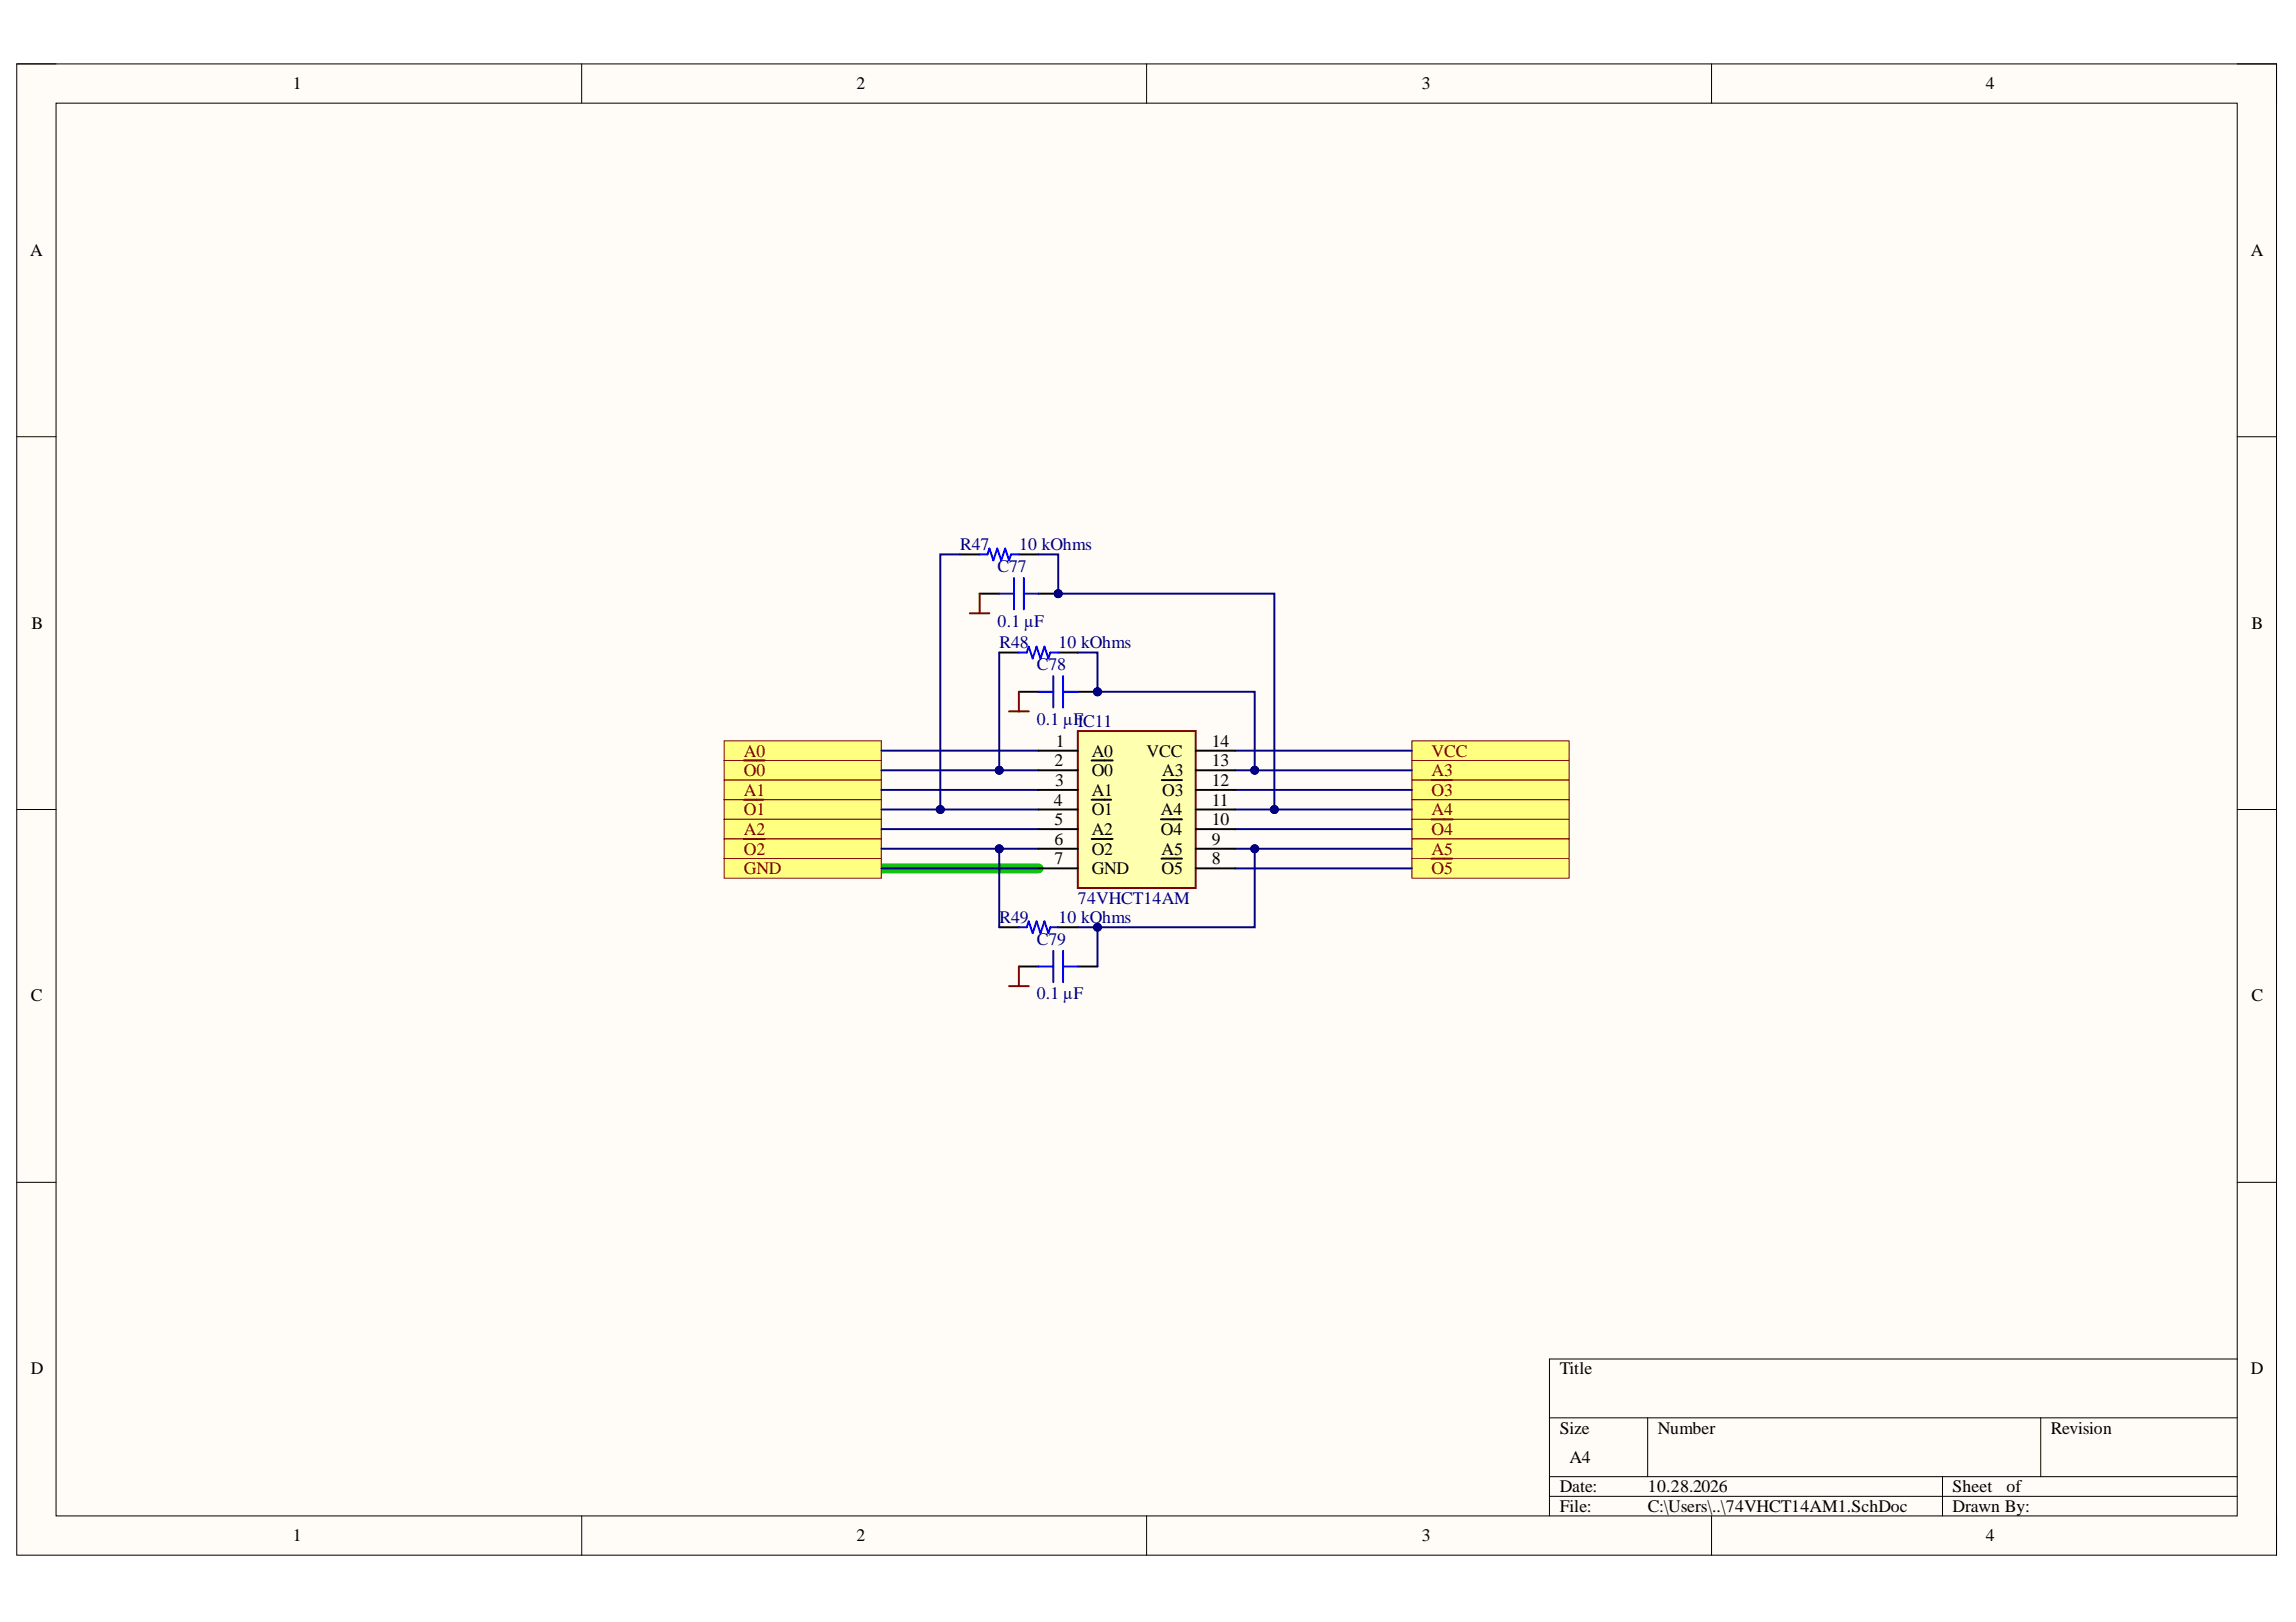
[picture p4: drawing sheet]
<svg xmlns="http://www.w3.org/2000/svg" width="297mm" height="210mm" viewBox="0 0 297 210" stroke-linecap="round" stroke-linejoin="round" font-family="sans-serif">
<defs><g id="words">
<g font-size="2.3">
<text x="37.9" y="11.6">1</text>
<text x="110.8" y="11.6">2</text>
<text x="183.9" y="11.6">3</text>
<text x="256.9" y="11.6">4</text>
<text x="3.9" y="33.1">A</text>
<text x="291.2" y="33.1">A</text>
<text x="4.1" y="81.4">B</text>
<text x="291.3" y="81.4">B</text>
<text x="136.4" y="99.2">2</text>
<text x="136.5" y="101.7">3</text>
<text x="136.6" y="96.6">1</text>
<text x="141.2" y="97.9">A0</text>
<text x="141.2" y="100.4">O0</text>
<text x="148.3" y="97.9">VCC</text>
<text x="150.4" y="100.4">A3</text>
<text x="156.8" y="96.6">14</text>
<text x="156.8" y="99.2">13</text>
<text x="156.8" y="101.7">12</text>
<text x="136.3" y="104.3">4</text>
<text x="136.4" y="106.8">5</text>
<text x="141.2" y="103">A1</text>
<text x="141.2" y="105.5">O1</text>
<text x="150.2" y="105.5">A4</text>
<text x="150.4" y="103">O3</text>
<text x="156.8" y="104.3">11</text>
<text x="156.8" y="106.8">10</text>
<text x="136.4" y="109.3">6</text>
<text x="136.4" y="111.9">7</text>
<text x="141.2" y="108.1">A2</text>
<text x="141.2" y="110.6">O2</text>
<text x="141.2" y="113.1">GND</text>
<text x="150.2" y="108.1">O4</text>
<text x="150.3" y="110.6">A5</text>
<text x="150.3" y="113.1">O5</text>
<text x="156.8" y="109.3">9</text>
<text x="156.8" y="111.9">8</text>
<text x="4" y="129.6">C</text>
<text x="291.3" y="129.6">C</text>
<text x="4" y="177.8">D</text>
<text x="201.8" y="177.8">Title</text>
<text x="291.2" y="177.8">D</text>
<text x="201.8" y="185.5">Size</text>
<text x="214.5" y="185.5">Number</text>
<text x="265.3" y="185.5">Revision</text>
<text x="203.1" y="189.3">A4</text>
<text x="201.8" y="193.1">Date:</text>
<text x="201.8" y="195.7">File:</text>
<text x="213.2" y="193.1">10.28.2026</text>
<text x="213.2" y="195.7">C:\Users\..\74VHCT14AM1.SchDoc</text>
<text x="252.6" y="193.1">Sheet</text>
<text x="252.6" y="195.7">Drawn By:</text>
<text x="259.6" y="193.1">of</text>
<text x="37.9" y="199.5">1</text>
<text x="110.8" y="199.5">2</text>
<text x="183.9" y="199.5">3</text>
<text x="256.9" y="199.5">4</text>
</g>
<g font-size="2.3" fill="#000080">
<text x="124.2" y="71.2">R47</text>
<text x="131.8" y="71.2">10 kOhms</text>
<text x="129.1" y="74">C77</text>
<text x="129.1" y="81.1">0.1 µF</text>
<text x="129.3" y="83.9">R48</text>
<text x="136.9" y="83.9">10 kOhms</text>
<text x="134.1" y="86.7">C78</text>
<text x="134.1" y="93.9">0.1 µFIC11</text>
<text x="129.3" y="119.5">R49</text>
<text x="136.9" y="119.5">10 kOhms</text>
<text x="139.5" y="116.9">74VHCT14AM</text>
<text x="134.1" y="122.2">C79</text>
<text x="134.1" y="129.3">0.1 µF</text>
</g>
<g font-size="2.3" fill="#800000">
<text x="96.2" y="97.9">A0</text>
<text x="96.2" y="100.4">O0</text>
<text x="185.2" y="97.9">VCC</text>
<text x="185.2" y="100.4">A3</text>
<text x="96.2" y="103">A1</text>
<text x="96.2" y="105.5">O1</text>
<text x="185.2" y="103">O3</text>
<text x="185.2" y="105.5">A4</text>
<text x="96.2" y="108.1">A2</text>
<text x="96.2" y="110.6">O2</text>
<text x="96.2" y="113.1">GND</text>
<text x="185.2" y="108.1">O4</text>
<text x="185.2" y="110.6">A5</text>
<text x="185.2" y="113.1">O5</text>
</g>
</g></defs>
<path d="M2.2 8.3h292.3v193h-292.3z" fill-rule="evenodd" fill="#fffcf8"/>
<path d="M2.2 8.3h292.3v193h-292.3z" fill="none" stroke="#000" stroke-width=".13"/>
<path d="M7.3 13.4h282.1v182.8h-282.1z" fill-rule="evenodd" fill="#fffcf8"/>
<g fill="none" stroke="#000" stroke-width=".13">
<path d="M2.2 8.3h5.1M7.3 13.4h282.1v182.8h-282.1zM75.3 8.3v5M148.3 8.3v5M221.4 8.3v5.1M289.4 8.3h5.1v5.1M2.2 56.5h5.1M289.4 56.5h5.1M2.2 104.8h5.1M289.4 104.8h5.1M2.2 153h5.1M289.4 153h5.1"/>
<path d="M289.4 175.9h-88.9v20.3M75.3 196.2v5.1M148.3 196.2v5.1M200.5 183.5h88.9M200.5 191.1h88.9M200.5 193.6h88.9M213.2 183.5v7.6M221.4 196.2v5.1M251.3 191.1v5.1M264 183.5v7.6M294.5 196.2v5.1"/>
</g>
<path d="M114 112.4h20.4" fill="none" stroke="#00be00" stroke-width="1.3"/>
<path d="M93.7 95.9h20.3v2.5h-20.3z" fill-rule="evenodd" fill="#ffff80"/>
<path d="M93.7 95.9h20.3v2.5h-20.3z" fill="none" stroke="#800000" stroke-width=".13"/>
<path d="M93.7 98.4h20.3v2.6h-20.3z" fill-rule="evenodd" fill="#ffff80"/>
<path d="M93.7 98.4h20.3v2.6h-20.3z" fill="none" stroke="#800000" stroke-width=".13"/>
<path d="M96.2 98.4h2.7" fill="none" stroke="#800000" stroke-width=".25"/>
<path d="M93.7 101h20.3v2.5h-20.3z" fill-rule="evenodd" fill="#ffff80"/>
<path d="M93.7 101h20.3v2.5h-20.3z" fill="none" stroke="#800000" stroke-width=".13"/>
<path d="M93.7 103.5h20.3v2.5h-20.3z" fill-rule="evenodd" fill="#ffff80"/>
<path d="M93.7 103.5h20.3v2.5h-20.3z" fill="none" stroke="#800000" stroke-width=".13"/>
<path d="M96.2 103.5h2.6" fill="none" stroke="#800000" stroke-width=".25"/>
<path d="M93.7 106h20.3v2.6h-20.3z" fill-rule="evenodd" fill="#ffff80"/>
<path d="M93.7 106h20.3v2.6h-20.3z" fill="none" stroke="#800000" stroke-width=".13"/>
<path d="M93.7 108.6h20.3v2.5h-20.3z" fill-rule="evenodd" fill="#ffff80"/>
<path d="M93.7 108.6h20.3v2.5h-20.3z" fill="none" stroke="#800000" stroke-width=".13"/>
<path d="M96.2 108.6h2.7" fill="none" stroke="#800000" stroke-width=".25"/>
<path d="M93.7 111.1h20.3v2.5h-20.3z" fill-rule="evenodd" fill="#ffff80"/>
<path d="M93.7 111.1h20.3v2.5h-20.3z" fill="none" stroke="#800000" stroke-width=".13"/>
<path d="M182.7 95.9h20.3v2.5h-20.3z" fill-rule="evenodd" fill="#ffff80"/>
<path d="M182.7 95.9h20.3v2.5h-20.3z" fill="none" stroke="#800000" stroke-width=".13"/>
<path d="M182.7 98.4h20.3v2.6h-20.3z" fill-rule="evenodd" fill="#ffff80"/>
<path d="M182.7 98.4h20.3v2.6h-20.3z" fill="none" stroke="#800000" stroke-width=".13"/>
<path d="M182.7 101h20.3v2.5h-20.3z" fill-rule="evenodd" fill="#ffff80"/>
<path d="M182.7 101h20.3v2.5h-20.3z" fill="none" stroke="#800000" stroke-width=".13"/>
<path d="M185.2 101h2.6" fill="none" stroke="#800000" stroke-width=".25"/>
<path d="M182.7 103.5h20.3v2.5h-20.3z" fill-rule="evenodd" fill="#ffff80"/>
<path d="M182.7 103.5h20.3v2.5h-20.3z" fill="none" stroke="#800000" stroke-width=".13"/>
<path d="M182.7 106h20.3v2.6h-20.3z" fill-rule="evenodd" fill="#ffff80"/>
<path d="M182.7 106h20.3v2.6h-20.3z" fill="none" stroke="#800000" stroke-width=".13"/>
<path d="M185.2 106h2.7" fill="none" stroke="#800000" stroke-width=".25"/>
<path d="M182.7 108.6h20.3v2.5h-20.3z" fill-rule="evenodd" fill="#ffff80"/>
<path d="M182.7 108.6h20.3v2.5h-20.3z" fill="none" stroke="#800000" stroke-width=".13"/>
<path d="M182.7 111.1h20.3v2.5h-20.3z" fill-rule="evenodd" fill="#ffff80"/>
<path d="M182.7 111.1h20.3v2.5h-20.3z" fill="none" stroke="#800000" stroke-width=".13"/>
<path d="M185.2 111.1h2.7" fill="none" stroke="#800000" stroke-width=".25"/>
<path d="M114 97.1h20.4M159.8 97.1h22.9M114 102.2h20.4M114 107.3h20.4M114 112.4h20.4M114 109.8h15.3M159.8 102.2h22.9M159.8 112.4h22.9M159.8 107.3h22.9" fill="none" stroke="#000080" stroke-width=".25"/>
<circle cx="129.3" cy="109.8" r=".51" fill="#000080"/>
<circle cx="129.3" cy="109.8" r=".51" fill="none" stroke="#000080" stroke-width=".13"/>
<path d="M114 104.8h7.7" fill="none" stroke="#000080" stroke-width=".25"/>
<circle cx="121.6" cy="104.8" r=".51" fill="#000080"/>
<circle cx="121.6" cy="104.8" r=".51" fill="none" stroke="#000080" stroke-width=".13"/>
<path d="M114 99.7h15.3" fill="none" stroke="#000080" stroke-width=".25"/>
<circle cx="129.3" cy="99.7" r=".51" fill="#000080"/>
<circle cx="129.3" cy="99.7" r=".51" fill="none" stroke="#000080" stroke-width=".13"/>
<path d="M162.3 109.8h20.4" fill="none" stroke="#000080" stroke-width=".25"/>
<circle cx="162.3" cy="109.8" r=".51" fill="#000080"/>
<circle cx="162.3" cy="109.8" r=".51" fill="none" stroke="#000080" stroke-width=".13"/>
<path d="M164.9 104.8h17.8" fill="none" stroke="#000080" stroke-width=".25"/>
<circle cx="164.9" cy="104.8" r=".51" fill="#000080"/>
<circle cx="164.9" cy="104.8" r=".51" fill="none" stroke="#000080" stroke-width=".13"/>
<path d="M162.3 99.7h20.4" fill="none" stroke="#000080" stroke-width=".25"/>
<circle cx="162.3" cy="99.7" r=".51" fill="#000080"/>
<circle cx="162.3" cy="99.7" r=".51" fill="none" stroke="#000080" stroke-width=".13"/>
<circle cx="142" cy="89.5" r=".51" fill="#000080"/>
<circle cx="142" cy="89.5" r=".51" fill="none" stroke="#000080" stroke-width=".13"/>
<path d="M139.4 89.5h2.6" fill="none" stroke="#000" stroke-width=".25"/>
<circle cx="142" cy="89.5" r=".51" fill="#000080"/>
<circle cx="142" cy="89.5" r=".51" fill="none" stroke="#000080" stroke-width=".13"/>
<path d="M129.3 84.4h2.5M131.8 89.5h2.6M136.9 84.4h2.5" fill="none" stroke="#000" stroke-width=".25"/>
<path d="M131.8 84.4h1l.3-.7 .5 1.5 .5-1.5 .5 1.5 .5-1.5 .5 1.5 .3-.8h1M134.4 89.5h1.9M136.3 87.5v4.1M137.5 89.5h1.9M137.5 87.5v4.1" fill="none" stroke="#00f" stroke-width=".25"/>
<circle cx="136.9" cy="76.8" r=".51" fill="#000080"/>
<circle cx="136.9" cy="76.8" r=".51" fill="none" stroke="#000080" stroke-width=".13"/>
<path d="M134.4 76.8h2.5" fill="none" stroke="#000" stroke-width=".25"/>
<circle cx="136.9" cy="76.8" r=".51" fill="#000080"/>
<circle cx="136.9" cy="76.8" r=".51" fill="none" stroke="#000080" stroke-width=".13"/>
<path d="M124.2 71.7h2.5M126.7 76.8h2.6M131.8 71.7h2.6" fill="none" stroke="#000" stroke-width=".25"/>
<path d="M126.7 71.7h1.1l.2-.7 .5 1.5 .5-1.5 .5 1.5 .5-1.5 .5 1.5 .3-.8h1M129.3 76.8h1.9M131.2 74.8v4.1M132.5 76.8h1.9M132.5 74.8v4.1" fill="none" stroke="#00f" stroke-width=".25"/>
<path d="M129.3 84.4v15.3h5.1" fill="none" stroke="#000080" stroke-width=".25"/>
<circle cx="129.3" cy="99.7" r=".51" fill="#000080"/>
<circle cx="129.3" cy="99.7" r=".51" fill="none" stroke="#000080" stroke-width=".13"/>
<path d="M124.2 71.7h-2.5v33.1h12.7" fill="none" stroke="#000080" stroke-width=".25"/>
<circle cx="121.6" cy="104.8" r=".51" fill="#000080"/>
<circle cx="121.6" cy="104.8" r=".51" fill="none" stroke="#000080" stroke-width=".13"/>
<path d="M125.5 79.4h2.5M126.7 76.8v2.6M130.5 92.1h2.6M131.8 89.5v2.6" fill="none" stroke="#800000" stroke-width=".25"/>
<path d="M129.3 120h2.5M136.9 120h2.5M131.8 125.1h2.6M139.4 125.1h2.6" fill="none" stroke="#000" stroke-width=".25"/>
<path d="M131.8 120h1l.3-.8 .5 1.6 .5-1.6 .5 1.6 .5-1.6 .5 1.6 .3-.8h1M134.4 125.1h1.9M136.3 123v4.1M137.5 125.1h1.9M137.5 123v4.1" fill="none" stroke="#00f" stroke-width=".25"/>
<path d="M139.4 120h2.6v5.1" fill="none" stroke="#000080" stroke-width=".25"/>
<circle cx="142" cy="120" r=".51" fill="#000080"/>
<circle cx="142" cy="120" r=".51" fill="none" stroke="#000080" stroke-width=".13"/>
<path d="M130.5 127.6h2.6M131.8 125.1v2.5" fill="none" stroke="#800000" stroke-width=".25"/>
<path d="M134.4 109.8h-5.1v10.2" fill="none" stroke="#000080" stroke-width=".25"/>
<circle cx="129.3" cy="109.8" r=".51" fill="#000080"/>
<circle cx="129.3" cy="109.8" r=".51" fill="none" stroke="#000080" stroke-width=".13"/>
<path d="M139.4 84.4h2.6v5.1h20.3v10.2h-2.5" fill="none" stroke="#000080" stroke-width=".25"/>
<circle cx="142" cy="89.5" r=".51" fill="#000080"/>
<circle cx="142" cy="89.5" r=".51" fill="none" stroke="#000080" stroke-width=".13"/>
<circle cx="162.3" cy="99.7" r=".51" fill="#000080"/>
<circle cx="162.3" cy="99.7" r=".51" fill="none" stroke="#000080" stroke-width=".13"/>
<path d="M134.4 71.7h2.5v5.1h28v28h-5.1" fill="none" stroke="#000080" stroke-width=".25"/>
<circle cx="136.9" cy="76.8" r=".51" fill="#000080"/>
<circle cx="136.9" cy="76.8" r=".51" fill="none" stroke="#000080" stroke-width=".13"/>
<circle cx="164.9" cy="104.8" r=".51" fill="#000080"/>
<circle cx="164.9" cy="104.8" r=".51" fill="none" stroke="#000080" stroke-width=".13"/>
<path d="M159.8 109.8h2.5v10.2h-20.3" fill="none" stroke="#000080" stroke-width=".25"/>
<circle cx="142" cy="120" r=".51" fill="#000080"/>
<circle cx="142" cy="120" r=".51" fill="none" stroke="#000080" stroke-width=".13"/>
<circle cx="162.3" cy="109.8" r=".51" fill="#000080"/>
<circle cx="162.3" cy="109.8" r=".51" fill="none" stroke="#000080" stroke-width=".13"/>
<path d="M139.4 94.6h15.3v20.3h-15.3z" fill-rule="evenodd" fill="#ffffb0"/>
<path d="M139.4 94.6h15.3v20.3h-15.3z" fill="none" stroke="#800000" stroke-width=".25"/>
<g fill="none" stroke="#000" stroke-width=".25">
<path d="M134.4 97.1h5M134.4 99.7h5M141.2 98.4h2.7M154.7 97.1h5.1M154.7 99.7h5.1M134.4 102.2h5M134.4 104.8h5M134.4 107.3h5M134.4 109.8h5M134.4 112.4h5M141.2 103.5h2.6M141.2 108.6h2.7"/>
<path d="M150.2 106h2.7M150.3 111.1h2.6M150.3 101h2.6M154.7 102.2h5.1M154.7 104.8h5.1M154.7 107.3h5.1M154.7 109.8h5.1M154.7 112.4h5.1"/>
</g>
<use href="#words"/>
</svg>
